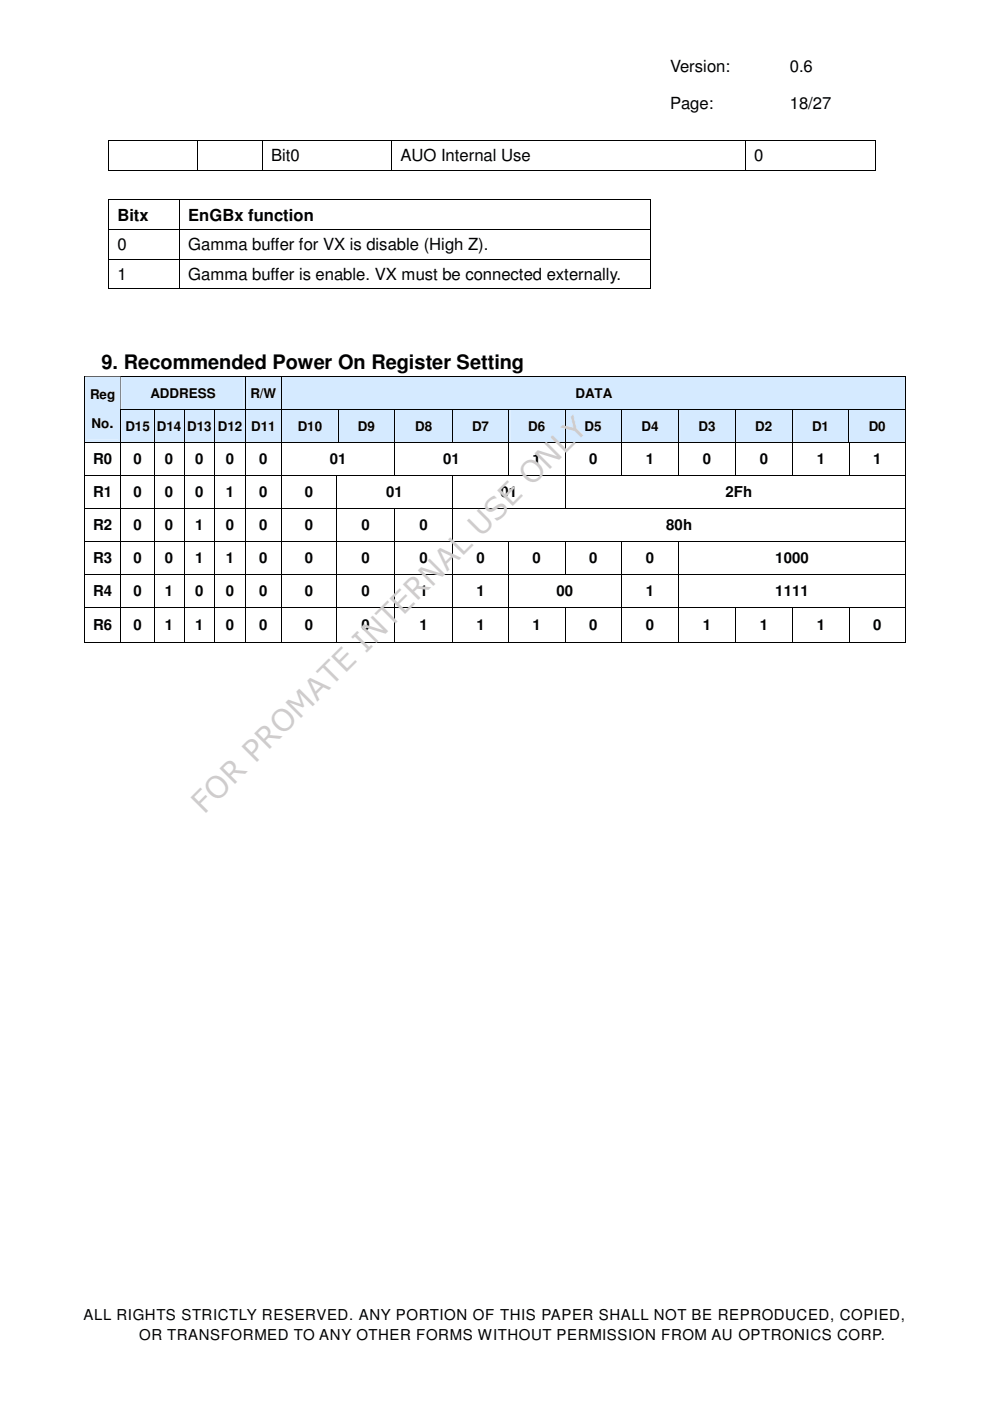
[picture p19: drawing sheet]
<svg xmlns="http://www.w3.org/2000/svg" width="210mm" height="297mm" viewBox="0 0 210 297" stroke-linecap="round" stroke-linejoin="round" font-family="sans-serif">
<defs><g id="words">
<text font-size="6.3" fill="#cfcccc" x="43.3" y="172.8" transform="rotate(-45 43.3 172.8)">FOR PROMATE INTERNAL USE ONLY</text>
<text font-size="4.2" x="21.5" y="78.2">9. Recommended Power On Register Setting</text>
<g font-size="3.5">
<text x="142.1" y="15.2">Version:</text>
<text x="167.5" y="15.2">0.6</text>
<text x="142.1" y="23">Page:</text>
<text x="167.5" y="23">18/27</text>
<text x="57.5" y="34.2">Bit0</text>
<text x="84.9" y="34.2">AUO Internal Use</text>
<text x="159.9" y="34.2">0</text>
<text x="24.9" y="46.8">Bitx</text>
<text x="39.9" y="46.8">EnGBx function</text>
<text x="24.9" y="53">0</text>
<text x="39.9" y="53">Gamma buffer for VX is disable (High Z).</text>
<text x="24.9" y="59.4">1</text>
<text x="39.9" y="59.4">Gamma buffer is enable. VX must be connected externally.</text>
</g>
<g font-size="3.2">
<text x="19.7" y="98.4">R0</text>
<text x="28.3" y="98.4">0</text>
<text x="35" y="98.4">0</text>
<text x="41.4" y="98.4">0</text>
<text x="47.9" y="98.4">0</text>
<text x="54.9" y="98.4">0</text>
<text x="69.9" y="98.4">01</text>
<text x="94" y="98.3">01</text>
<text x="112.9" y="98.3">1</text>
<text x="124.9" y="98.3">0</text>
<text x="136.9" y="98.3">1</text>
<text x="149" y="98.3">0</text>
<text x="161.1" y="98.3">0</text>
<text x="173.2" y="98.3">1</text>
<text x="185.2" y="98.3">1</text>
<text x="19.7" y="105.5">R1</text>
<text x="28.3" y="105.5">0</text>
<text x="35" y="105.5">0</text>
<text x="41.4" y="105.5">0</text>
<text x="47.9" y="105.5">1</text>
<text x="54.9" y="105.5">0</text>
<text x="64.6" y="105.4">0</text>
<text x="81.9" y="105.4">01</text>
<text x="106.1" y="105.4">01</text>
<text x="153.8" y="105.4">2Fh</text>
<text x="19.7" y="112.4">R2</text>
<text x="28.3" y="112.4">0</text>
<text x="35" y="112.4">0</text>
<text x="41.4" y="112.4">1</text>
<text x="47.9" y="112.4">0</text>
<text x="54.9" y="112.4">0</text>
<text x="64.6" y="112.4">0</text>
<text x="76.6" y="112.4">0</text>
<text x="88.9" y="112.4">0</text>
<text x="141.3" y="112.4">80h</text>
<text x="19.7" y="119.4">R3</text>
<text x="28.3" y="119.4">0</text>
<text x="35" y="119.4">0</text>
<text x="41.4" y="119.4">1</text>
<text x="47.9" y="119.4">1</text>
<text x="54.9" y="119.4">0</text>
<text x="64.6" y="119.4">0</text>
<text x="76.6" y="119.4">0</text>
<text x="88.9" y="119.4">0</text>
<text x="101" y="119.4">0</text>
<text x="112.9" y="119.4">0</text>
<text x="124.9" y="119.4">0</text>
<text x="136.9" y="119.4">0</text>
<text x="164.4" y="119.4">1000</text>
<text x="19.7" y="126.4">R4</text>
<text x="28.3" y="126.4">0</text>
<text x="35" y="126.4">1</text>
<text x="41.4" y="126.4">0</text>
<text x="47.9" y="126.4">0</text>
<text x="54.9" y="126.4">0</text>
<text x="64.6" y="126.4">0</text>
<text x="76.6" y="126.4">0</text>
<text x="88.9" y="126.4">1</text>
<text x="101" y="126.4">1</text>
<text x="118" y="126.4">00</text>
<text x="136.9" y="126.4">1</text>
<text x="164.4" y="126.4">1111</text>
<text x="19.7" y="133.6">R6</text>
<text x="28.3" y="133.6">0</text>
<text x="35" y="133.6">1</text>
<text x="41.4" y="133.6">1</text>
<text x="47.9" y="133.6">0</text>
<text x="54.9" y="133.6">0</text>
<text x="64.6" y="133.6">0</text>
<text x="76.6" y="133.6">0</text>
<text x="88.9" y="133.6">1</text>
<text x="101" y="133.6">1</text>
<text x="112.9" y="133.6">1</text>
<text x="124.9" y="133.6">0</text>
<text x="136.9" y="133.6">0</text>
<text x="149" y="133.6">1</text>
<text x="161.1" y="133.6">1</text>
<text x="173.2" y="133.6">1</text>
<text x="185.2" y="133.6">0</text>
<text x="17.7" y="279.9">ALL RIGHTS STRICTLY RESERVED. ANY PORTION OF THIS PAPER SHALL NOT BE REPRODUCED, COPIED,</text>
<text x="29.5" y="284.1">OR TRANSFORMED TO ANY OTHER FORMS WITHOUT PERMISSION FROM AU OPTRONICS CORP.</text>
</g>
<g font-size="2.8">
<text x="19.1" y="84.6">Reg</text>
<text x="31.9" y="84.3">ADDRESS</text>
<text x="53.1" y="84.3">R/W</text>
<text x="122" y="84.3">DATA</text>
<text x="19.4" y="90.8">No.</text>
<text x="26.6" y="91.3">D15</text>
<text x="33.3" y="91.3">D14</text>
<text x="39.7" y="91.3">D13</text>
<text x="46.2" y="91.3">D12</text>
<text x="53.3" y="91.3">D11</text>
<text x="63.1" y="91.3">D10</text>
<text x="75.9" y="91.3">D9</text>
<text x="88" y="91.3">D8</text>
<text x="100.1" y="91.3">D7</text>
<text x="112" y="91.3">D6</text>
<text x="124" y="91.3">D5</text>
<text x="136" y="91.3">D4</text>
<text x="148.1" y="91.3">D3</text>
<text x="160.1" y="91.3">D2</text>
<text x="172.2" y="91.3">D1</text>
<text x="184.2" y="91.3">D0</text>
</g>
</g></defs>
<g fill="#000">
<path d="M22.9 29.7h.2v.1h-.2zM22.9 36h.2v.2h-.2zM41.7 29.7h.2v.1h-.2zM41.7 36h.2v.2h-.2zM55.5 29.7h.2v.1h-.2zM55.5 36h.2v.2h-.2zM82.9 29.7h.2v.1h-.2zM82.9 36h.2v.2h-.2zM157.9 29.7h.2v.1h-.2zM157.9 36h.2v.2h-.2zM185.5 29.7h.1v.1h-.1zM185.5 36h.1v.2h-.1z"/>
<path d="M22.9 42.2h.2v.2h-.2zM22.9 48.6h.2v.1h-.2zM22.9 54.9h.2v.1h-.2zM37.9 42.2h.2v.2h-.2zM37.9 48.6h.2v.1h-.2zM37.9 54.9h.2v.1h-.2zM137.9 42.2h.2v.2h-.2zM137.9 48.6h.2v.1h-.2zM137.9 54.9h.2v.1h-.2zM22.9 61.2h.2v.1h-.2zM37.9 61.2h.2v.1h-.2zM137.9 61.2h.2v.1h-.2z"/>
</g>
<g fill="none" stroke="#000" stroke-width=".21">
<path d="M23 29.8v6.2M23.1 29.8h18.6M23.1 36.1h18.6M41.8 29.8v6.2M41.9 29.8h13.6M41.9 36.1h13.6M55.6 29.8v6.2M55.7 29.8h27.2M55.7 36.1h27.2M83 29.8v6.2M83.1 29.8h74.8M83.1 36.1h74.8"/>
<path d="M158 29.8v6.2M158.1 29.8h27.4M158.1 36.1h27.4M185.5 29.8v6.2M23 42.4v6.2M23 48.7v6.2M23 55v6.2M23.1 42.3h14.8M23.1 48.6h14.8M23.1 54.9h14.8M38 42.4v6.2M38 48.7v6.2"/>
<path d="M38 55v6.2M38.1 42.3h99.8M38.1 48.6h99.8M38.1 54.9h99.8M138 42.4v6.2M138 48.7v6.2M138 55v6.2M23.1 61.3h14.8M38.1 61.3h99.8"/>
</g>
<g fill="#d5eaff">
<path d="M25.7 79.8h26.2v6.9h-26.2z"/>
<path d="M26.2 79.8h25.4v6.9h-25.4z"/>
<path d="M52.1 79.8h7.5v6.9h-7.5z"/>
<path d="M52.5 79.8h6.7v6.9h-6.7z"/>
<path d="M59.8 79.8h132.1v6.9h-132.1z"/>
<path d="M60.2 79.8h131.4v6.9h-131.4z"/>
</g>
<path d="M17.9 79.7h.1v.1h-.1zM25.6 79.7h.1v.1h-.1zM51.9 79.7h.2v.1h-.2zM59.6 79.7h.2v.1h-.2zM191.9 79.7h.2v.1h-.2z" fill="#000"/>
<path d="M17.9 79.8v6.9M18 79.8h7.6M25.7 79.8v6.9M25.7 79.8h26.2M52 79.8v6.9M52.1 79.8h7.5M59.7 79.8v6.9M59.8 79.8h132.1M192 79.8v6.9" fill="none" stroke="#000" stroke-width=".21"/>
<g fill="#d5eaff">
<path d="M18 79.8h7.6v13.9h-7.6z"/>
<path d="M18.4 80.2h6.7v6.5h-6.7z"/>
<path d="M18.4 86.7h6.7v6.4h-6.7z"/>
<path d="M25.7 86.9h6.9v6.8h-6.9z"/>
<path d="M26.2 86.9h6v6.8h-6z"/>
<path d="M32.8 86.9h6.2v6.8h-6.2z"/>
<path d="M33.1 86.9h5.5v6.8h-5.5z"/>
<path d="M39.2 86.9h6.2v6.8h-6.2z"/>
<path d="M39.5 86.9h5.5v6.8h-5.5z"/>
<path d="M45.6 86.9h6.3v6.8h-6.3z"/>
<path d="M46 86.9h5.6v6.8h-5.6z"/>
<path d="M52.1 86.9h7.5v6.8h-7.5z"/>
<path d="M52.5 86.9h6.7v6.8h-6.7z"/>
<path d="M59.8 86.9h11.8v6.8h-11.8z"/>
<path d="M60.2 86.9h11v6.8h-11z"/>
<path d="M71.8 86.9h11.8v6.8h-11.8z"/>
<path d="M72.2 86.9h11.1v6.8h-11.1z"/>
<path d="M83.8 86.9h12.1v6.8h-12.1z"/>
<path d="M84.2 86.9h11.3v6.8h-11.3z"/>
<path d="M96.1 86.9h11.6v6.8h-11.6z"/>
<path d="M96.5 86.9h10.9v6.8h-10.9z"/>
<path d="M107.9 86.9h11.8v6.8h-11.8z"/>
<path d="M108.3 86.9h11v6.8h-11z"/>
<path d="M119.9 86.9h11.8v6.8h-11.8z"/>
<path d="M120.3 86.9h11v6.8h-11z"/>
<path d="M131.9 86.9h11.9v6.8h-11.9z"/>
<path d="M132.3 86.9h11.1v6.8h-11.1z"/>
<path d="M144 86.9h11.9v6.8h-11.9z"/>
<path d="M144.4 86.9h11.1v6.8h-11.1z"/>
<path d="M156.1 86.9h11.8v6.8h-11.8z"/>
<path d="M156.5 86.9h11v6.8h-11z"/>
<path d="M168.1 86.9h11.8v6.8h-11.8z"/>
<path d="M168.5 86.9h11v6.8h-11z"/>
<path d="M180 86.9h11.9v6.8h-11.9z"/>
<path d="M180.5 86.9h11.1v6.8h-11.1z"/>
</g>
<g fill="#000">
<path d="M17.9 86.7h.1v.2h-.1zM17.9 93.7h.1v.2h-.1zM25.6 86.7h.1v.2h-.1zM25.6 93.7h.1v.2h-.1zM32.6 86.7h.2v.2h-.2zM32.6 93.7h.2v.2h-.2zM39 86.7h.2v.2h-.2zM39 93.7h.2v.2h-.2zM45.4 86.7h.2v.2h-.2zM45.4 93.7h.2v.2h-.2zM51.9 86.7h.2v.2h-.2zM51.9 93.7h.2v.2h-.2z"/>
<path d="M59.6 86.7h.2v.2h-.2zM59.6 93.7h.2v.2h-.2zM71.6 86.7h.2v.2h-.2zM71.6 93.7h.2v.2h-.2zM83.7 86.7h.1v.2h-.1zM83.7 93.7h.1v.2h-.1zM95.9 86.7h.2v.2h-.2zM95.9 93.7h.2v.2h-.2zM107.7 86.7h.2v.2h-.2zM107.7 93.7h.2v.2h-.2zM119.7 86.7h.2v.2h-.2zM119.7 93.7h.2v.2h-.2z"/>
<path d="M131.7 86.7h.2v.2h-.2zM131.7 93.7h.2v.2h-.2zM143.8 86.7h.2v.2h-.2zM143.8 93.7h.2v.2h-.2zM155.9 86.7h.2v.2h-.2zM155.9 93.7h.2v.2h-.2zM167.9 86.7h.2v.2h-.2zM167.9 93.7h.2v.2h-.2zM179.9 86.7h.1v.2h-.1zM179.9 93.7h.1v.2h-.1zM180 93.7h.2v.2h-.2zM191.9 86.7h.2v.2h-.2z"/>
<path d="M191.9 93.7h.2v.2h-.2zM17.9 100.7h.1v.2h-.1zM17.9 107.7h.1v.2h-.1zM17.9 114.7h.1v.1h-.1zM25.6 100.7h.1v.2h-.1zM25.6 107.7h.1v.2h-.1zM25.6 114.7h.1v.1h-.1zM32.6 100.7h.2v.2h-.2zM32.6 107.7h.2v.2h-.2zM32.6 114.7h.2v.1h-.2zM39 100.7h.2v.2h-.2zM39 107.7h.2v.2h-.2z"/>
<path d="M39 114.7h.2v.1h-.2zM45.4 100.7h.2v.2h-.2zM45.4 107.7h.2v.2h-.2zM45.4 114.7h.2v.1h-.2zM51.9 100.7h.2v.2h-.2zM51.9 107.7h.2v.2h-.2zM51.9 114.7h.2v.1h-.2zM59.6 100.7h.2v.2h-.2zM59.6 107.7h.2v.2h-.2zM59.6 114.7h.2v.1h-.2zM71.2 100.7h.2v.2h-.2zM71.2 107.7h.2v.2h-.2z"/>
<path d="M71.2 114.7h.2v.1h-.2zM83.7 100.7h.1v.2h-.1zM83.7 107.7h.1v.2h-.1zM83.7 114.7h.1v.1h-.1zM95.9 100.7h.2v.2h-.2zM95.9 107.7h.2v.2h-.2zM95.9 114.7h.2v.1h-.2zM107.7 100.7h.2v.2h-.2zM107.7 114.7h.2v.1h-.2zM119.7 100.7h.2v.2h-.2zM119.7 107.7h.2v.2h-.2zM119.7 114.7h.2v.1h-.2z"/>
<path d="M131.7 100.7h.2v.2h-.2zM131.7 114.7h.2v.1h-.2zM143.8 100.7h.2v.2h-.2zM143.8 114.7h.2v.1h-.2zM155.9 100.7h.2v.2h-.2zM167.9 100.7h.2v.2h-.2zM180 100.7h.2v.2h-.2zM191.9 100.7h.2v.2h-.2zM191.9 107.7h.2v.2h-.2zM191.9 114.7h.2v.1h-.2zM17.9 121.7h.1v.2h-.1zM17.9 128.7h.1v.2h-.1z"/>
<path d="M17.9 136.1h.1v.2h-.1zM25.6 121.7h.1v.2h-.1zM25.6 128.7h.1v.2h-.1zM25.6 136.1h.1v.2h-.1zM32.6 121.7h.2v.2h-.2zM32.6 128.7h.2v.2h-.2zM32.6 136.1h.2v.2h-.2zM39 121.7h.2v.2h-.2zM39 128.7h.2v.2h-.2zM39 136.1h.2v.2h-.2zM45.4 121.7h.2v.2h-.2zM45.4 128.7h.2v.2h-.2z"/>
<path d="M45.4 136.1h.2v.2h-.2zM51.9 121.7h.2v.2h-.2zM51.9 128.7h.2v.2h-.2zM51.9 136.1h.2v.2h-.2zM59.6 121.7h.2v.2h-.2zM59.6 128.7h.2v.2h-.2zM59.6 136.1h.2v.2h-.2zM71.2 121.7h.2v.2h-.2zM71.2 128.7h.2v.2h-.2zM71.2 136.1h.2v.2h-.2zM83.7 121.7h.1v.2h-.1zM83.7 128.7h.1v.2h-.1z"/>
<path d="M83.7 136.1h.1v.2h-.1zM95.9 121.7h.2v.2h-.2zM95.9 128.7h.2v.2h-.2zM95.9 136.1h.2v.2h-.2zM107.7 121.7h.2v.2h-.2zM107.7 128.7h.2v.2h-.2zM107.7 136.1h.2v.2h-.2zM119.7 121.7h.2v.2h-.2zM119.7 128.7h.2v.2h-.2zM119.7 136.1h.2v.2h-.2zM131.7 121.7h.2v.2h-.2zM131.7 128.7h.2v.2h-.2z"/>
<path d="M131.7 136.1h.2v.2h-.2zM143.8 121.7h.2v.2h-.2zM143.8 128.7h.2v.2h-.2zM143.8 136.1h.2v.2h-.2zM155.9 128.7h.2v.2h-.2zM155.9 136.1h.2v.2h-.2zM167.9 128.7h.2v.2h-.2zM167.9 136.1h.2v.2h-.2zM180 128.7h.2v.2h-.2zM180 136.1h.2v.2h-.2zM191.9 121.7h.2v.2h-.2zM191.9 128.7h.2v.2h-.2z"/>
<path d="M191.9 136.1h.2v.2h-.2z"/>
</g>
<g fill="none" stroke="#000" stroke-width=".21">
<path d="M17.9 86.9v6.8M17.9 93.9v6.8M18 93.8h7.6M25.7 86.9v6.8M25.7 93.9v6.8M25.7 86.8h6.9M25.7 93.8h6.9M32.7 86.9v6.8M32.7 93.9v6.8M32.8 86.8h6.2M32.8 93.8h6.2M39.1 86.9v6.8"/>
<path d="M39.1 93.9v6.8M39.2 86.8h6.2M39.2 93.8h6.2M45.5 86.9v6.8M45.5 93.9v6.8M45.6 86.8h6.3M45.6 93.8h6.3M52 86.9v6.8M52 93.9v6.8M52.1 86.8h7.5M52.1 93.8h7.5M59.7 86.9v6.8"/>
<path d="M59.7 93.9v6.8M59.8 86.8h11.8M59.8 93.8h11.8M71.7 86.9v6.8M71.8 86.8h11.8M71.8 93.8h11.8M83.7 86.9v6.8M83.7 93.9v6.8M83.8 86.8h12.1M83.8 93.8h12.1M96 86.9v6.8M96.1 86.8h11.6"/>
<path d="M96.1 93.8h11.6M107.8 86.9v6.8M107.8 93.9v6.8M107.9 86.8h11.8M107.9 93.8h11.8M119.8 86.9v6.8M119.8 93.9v6.8M119.9 86.8h11.8M119.9 93.8h11.8M131.8 86.9v6.8M131.8 93.9v6.8M131.9 86.8h11.9"/>
<path d="M131.9 93.8h11.9M143.9 86.9v6.8M143.9 93.9v6.8M144 86.8h11.9M144 93.8h11.9M156 86.9v6.8M156 93.9v6.8M156.1 86.8h11.8M156.1 93.8h11.8M168 86.9v6.8M168 93.9v6.8M168.1 86.8h11.8"/>
<path d="M168.1 93.8h11.8M180 86.9v6.8M180 86.8h11.9M180.1 93.9v6.8M180.2 93.8h11.7M192 86.9v6.8M192 93.9v6.8M17.9 100.9v6.8M17.9 107.9v6.8M17.9 114.9v6.8M18 100.8h7.6M18 107.8h7.6"/>
<path d="M18 114.8h7.6M25.7 100.9v6.8M25.7 107.9v6.8M25.7 114.9v6.8M25.7 100.8h6.9M25.7 107.8h6.9M25.7 114.8h6.9M32.7 100.9v6.8M32.7 107.9v6.8M32.7 114.9v6.8M32.8 100.8h6.2M32.8 107.8h6.2"/>
<path d="M32.8 114.8h6.2M39.1 100.9v6.8M39.1 107.9v6.8M39.1 114.9v6.8M39.2 100.8h6.2M39.2 107.8h6.2M39.2 114.8h6.2M45.5 100.9v6.8M45.5 107.9v6.8M45.5 114.9v6.8M45.6 100.8h6.3M45.6 107.8h6.3"/>
<path d="M45.6 114.8h6.3M52 100.9v6.8M52 107.9v6.8M52 114.9v6.8M52.1 100.8h7.5M52.1 107.8h7.5M52.1 114.8h7.5M59.7 100.9v6.8M59.7 107.9v6.8M59.7 114.9v6.8M59.8 100.8h11.4M59.8 107.8h11.4"/>
<path d="M59.8 114.8h11.4M71.3 100.9v6.8M71.3 107.9v6.8M71.3 114.9v6.8M71.4 100.8h12.2M71.4 107.8h12.2M71.4 114.8h12.2M83.7 107.9v6.8M83.7 114.9v6.8M83.8 100.8h12.1M83.8 107.8h12.1M83.8 114.8h12.1"/>
<path d="M96 100.9v6.8M96 107.9v6.8M96 114.9v6.8M96.1 100.8h11.6M96.1 107.8h23.6M96.1 114.8h11.6M107.8 114.9v6.8M107.9 100.8h11.8M107.9 114.8h11.8M119.8 100.9v6.8M119.8 114.9v6.8M119.9 100.8h11.8"/>
<path d="M119.9 107.8h72M119.9 114.8h11.8M131.8 114.9v6.8M131.9 100.8h11.9M131.9 114.8h11.9M143.9 114.9v6.8M144 100.8h11.9M144 114.8h47.9M156.1 100.8h11.8M168.1 100.8h11.9M180.2 100.8h11.7M192 100.9v6.8"/>
<path d="M192 107.9v6.8M192 114.9v6.8M17.9 121.9v6.8M17.9 128.9v7.2M18 121.8h7.6M18 128.8h7.6M18 136.2h7.6M25.7 121.9v6.8M25.7 128.9v7.2M25.7 121.8h6.9M25.7 128.8h6.9M25.7 136.2h6.9"/>
<path d="M32.7 121.9v6.8M32.7 128.9v7.2M32.8 121.8h6.2M32.8 128.8h6.2M32.8 136.2h6.2M39.1 121.9v6.8M39.1 128.9v7.2M39.2 121.8h6.2M39.2 128.8h6.2M39.2 136.2h6.2M45.5 121.9v6.8M45.5 128.9v7.2"/>
<path d="M45.6 121.8h6.3M45.6 128.8h6.3M45.6 136.2h6.3M52 121.9v6.8M52 128.9v7.2M52.1 121.8h7.5M52.1 128.8h7.5M52.1 136.2h7.5M59.7 121.9v6.8M59.7 128.9v7.2M59.8 121.8h11.4M59.8 128.8h11.4"/>
<path d="M59.8 136.2h11.4M71.3 121.9v6.8M71.3 128.9v7.2M71.4 121.8h12.2M71.4 128.8h12.2M71.4 136.2h12.2M83.7 121.9v6.8M83.7 128.9v7.2M83.8 121.8h12.1M83.8 128.8h12.1M83.8 136.2h12.1M96 121.9v6.8"/>
<path d="M96 128.9v7.2M96.1 121.8h11.6M96.1 128.8h11.6M96.1 136.2h11.6M107.8 121.9v6.8M107.8 128.9v7.2M107.9 121.8h11.8M107.9 128.8h11.8M107.9 136.2h11.8M119.8 128.9v7.2M119.9 121.8h11.8M119.9 128.8h11.8"/>
<path d="M119.9 136.2h11.8M131.8 121.9v6.8M131.8 128.9v7.2M131.9 121.8h11.9M131.9 128.8h11.9M131.9 136.2h11.9M143.9 121.9v6.8M143.9 128.9v7.2M144 121.8h47.9M144 128.8h11.9M144 136.2h11.9M156 128.9v7.2"/>
<path d="M156.1 128.8h11.8M156.1 136.2h11.8M168 128.9v7.2M168.1 128.8h11.9M168.1 136.2h11.9M180.1 128.9v7.2M180.2 128.8h11.7M180.2 136.2h11.7M192 121.9v6.8M192 128.9v7.2"/>
</g>
<use href="#words"/>
</svg>
